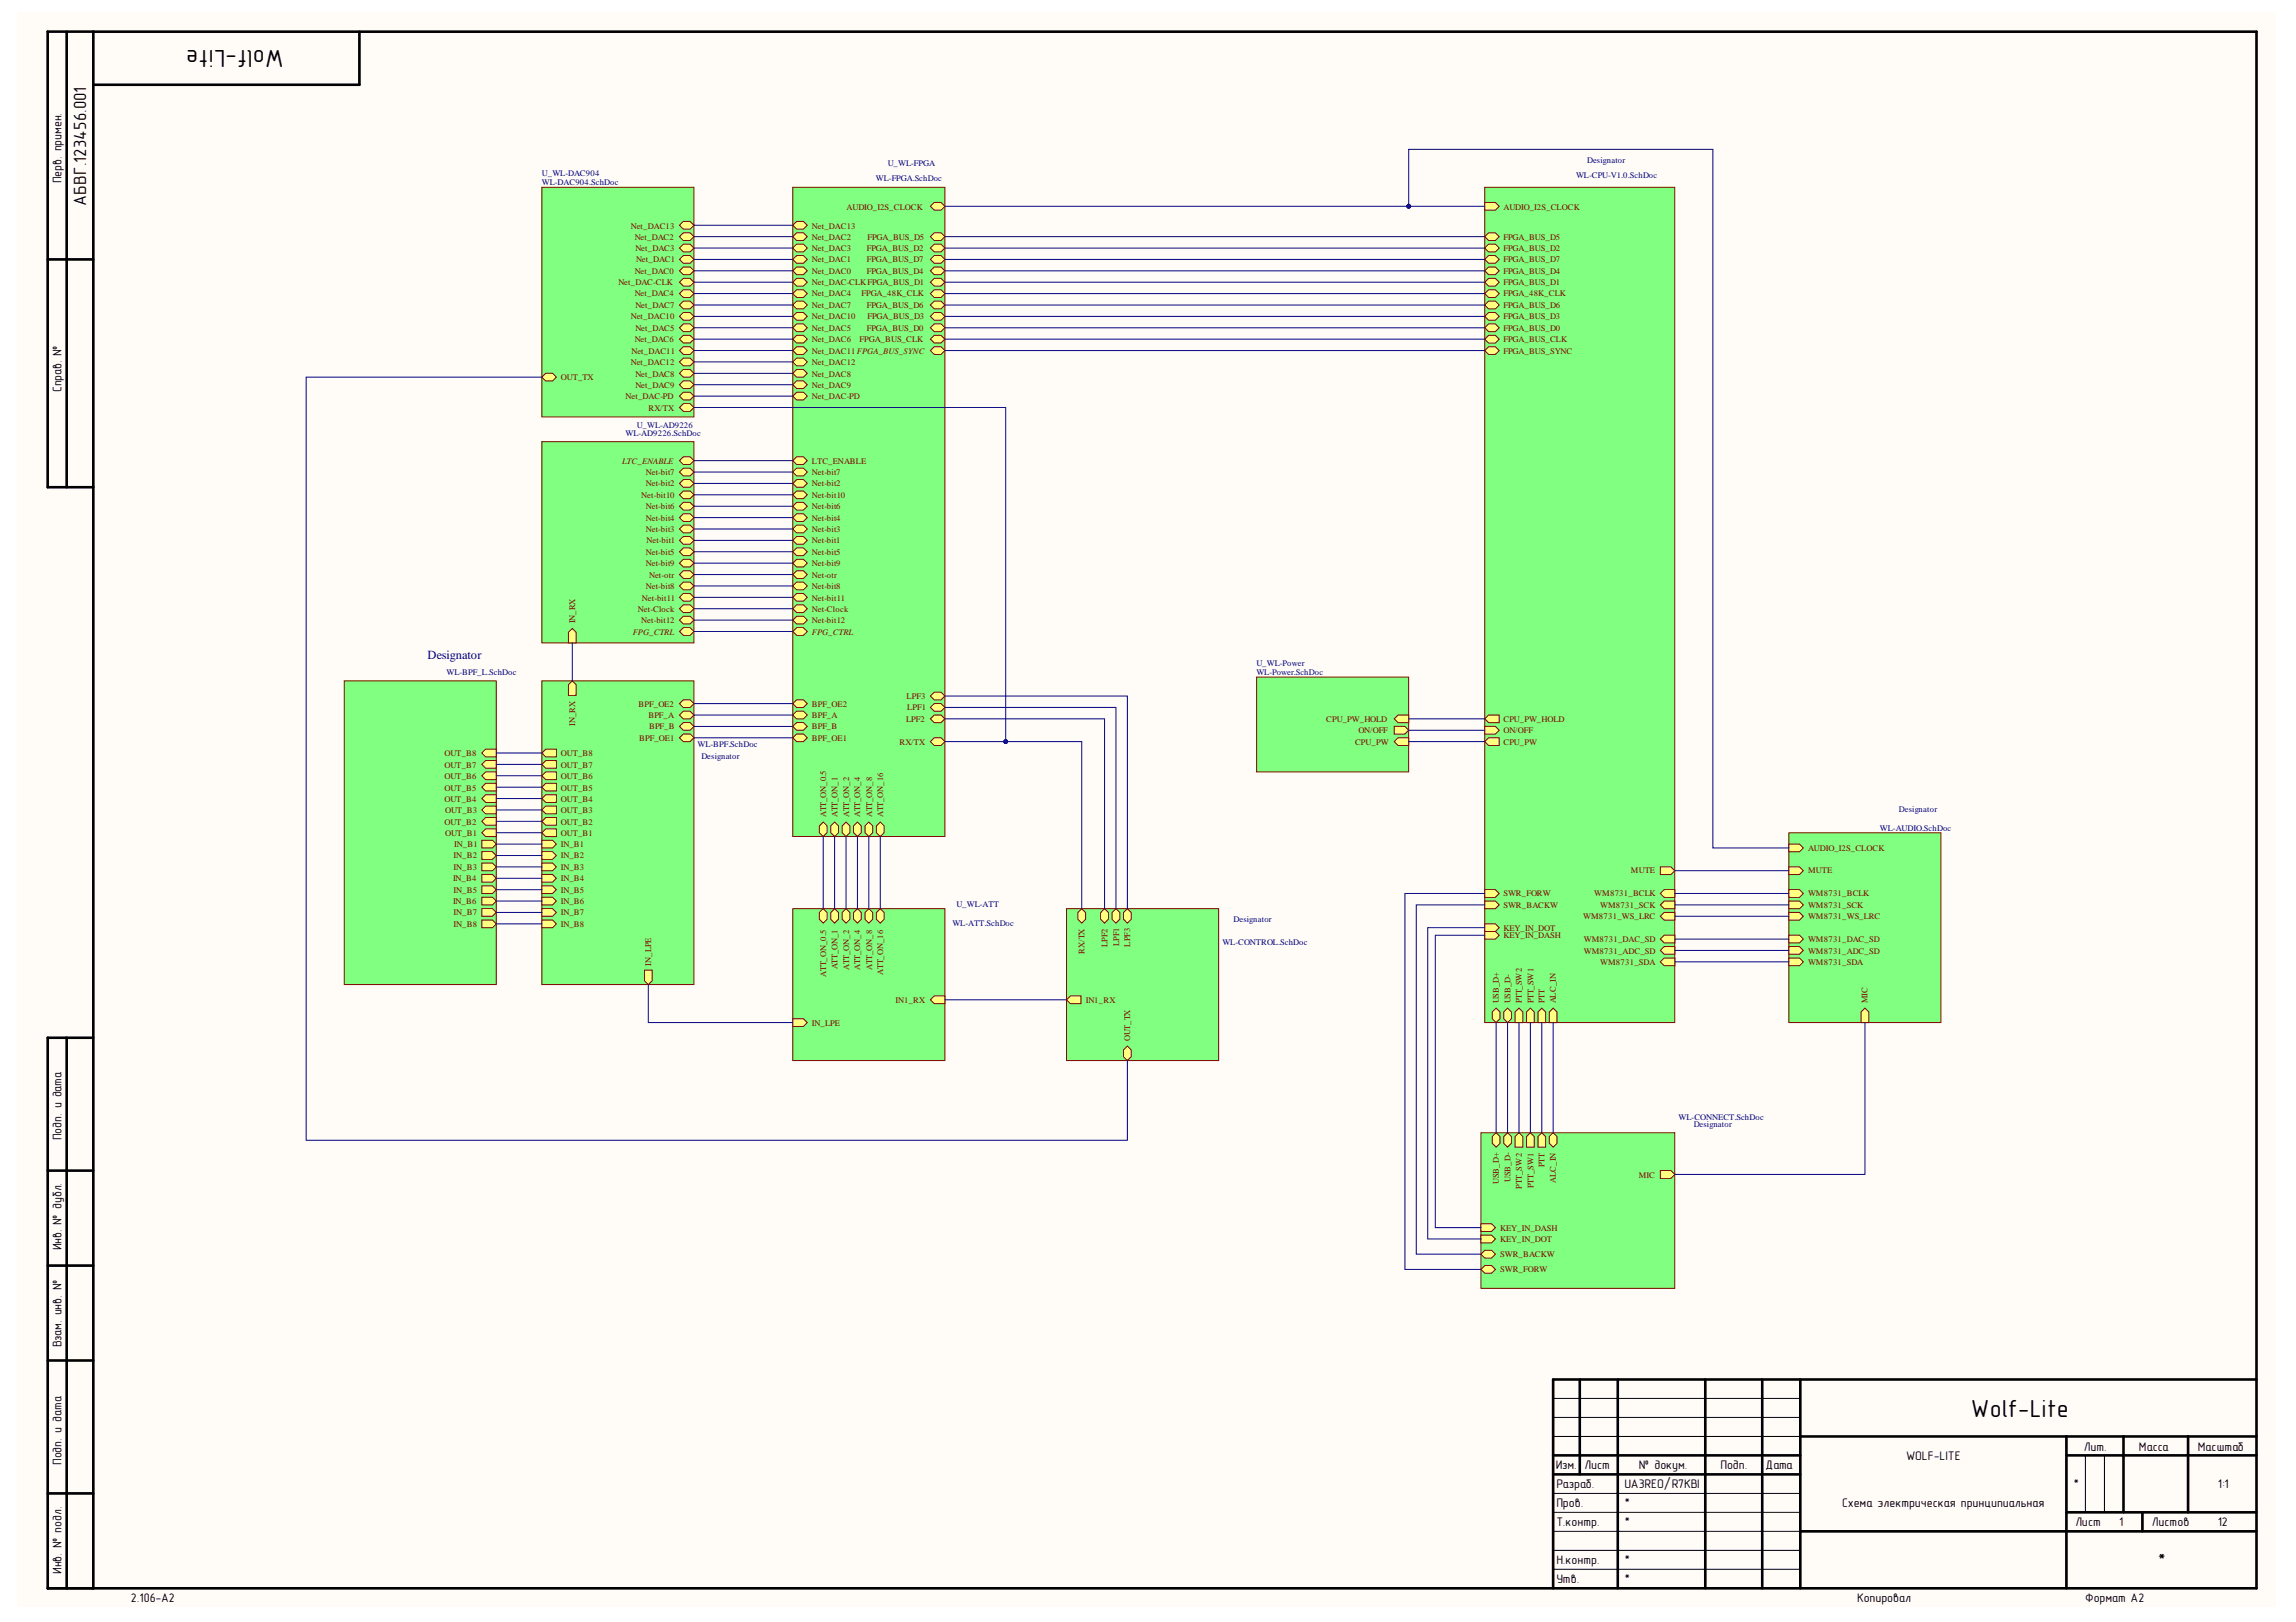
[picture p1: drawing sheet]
<svg xmlns="http://www.w3.org/2000/svg" width="297mm" height="210mm" viewBox="0 0 297 210" stroke-linecap="round" stroke-linejoin="round" font-family="sans-serif">
<defs><g id="words">
<g font-size="3.2">
<text x="36.7" y="6.4" transform="rotate(-180 36.7 6.4)">Wolf-Lite</text>
<text x="255" y="183.3">Wolf-Lite</text>
</g>
<g font-size="2.3">
<text x="11.2" y="26.6" transform="rotate(-90 11.2 26.6)">АБВГ.123456.001</text>
<text x="279.2" y="202.7">*</text>
</g>
<g font-size="1.6">
<text x="7.9" y="23.7" transform="rotate(-90 7.9 23.7)">Перв. примен.</text>
<text x="7.9" y="50.8" transform="rotate(-90 7.9 50.8)">Справ. №</text>
<text x="7.9" y="147.6" transform="rotate(-90 7.9 147.6)">Подп. и дата</text>
<text x="7.9" y="161.8" transform="rotate(-90 7.9 161.8)">Инв. № дубл.</text>
<text x="7.9" y="174.4" transform="rotate(-90 7.9 174.4)">Взам. инв. №</text>
<text x="7.9" y="189.6" transform="rotate(-90 7.9 189.6)">Подп. и дата</text>
<text x="201.3" y="190.2">Изм.</text>
<text x="205" y="190.2">Лист</text>
<text x="212" y="190.2">№ докум.</text>
<text x="222.6" y="190.2">Подп.</text>
<text x="228.4" y="190.2">Дата</text>
<text x="246.6" y="188.9">WOLF-LITE</text>
<text x="269.6" y="187.7">Лит.</text>
<text x="276.7" y="187.7">Масса</text>
<text x="284.3" y="187.7">Масштаб</text>
<text x="201.4" y="195.1">Пров.</text>
<text x="201.4" y="197.5">Т.контр.</text>
<text x="201.4" y="192.6">Разраб.</text>
<text x="210.2" y="195.1">*</text>
<text x="210.2" y="197.5">*</text>
<text x="210.2" y="192.6">UA3REO/R7KBI</text>
<text x="238.3" y="195.1">Схема электрическая принципиальная</text>
<text x="268.2" y="192.6">*</text>
<text x="268.5" y="197.5">Лист</text>
<text x="274.2" y="197.5">1</text>
<text x="278.4" y="197.5">Листов</text>
<text x="286.9" y="197.5">12</text>
<text x="286.9" y="192.6">1:1</text>
<text x="7.9" y="203.7" transform="rotate(-90 7.9 203.7)">Инв. № подл.</text>
<text x="201.4" y="202.4">Н.контр.</text>
<text x="210.2" y="202.4">*</text>
<text x="16.9" y="207.3">2.106-A2</text>
<text x="201.4" y="204.9">Утв.</text>
<text x="210.2" y="204.9">*</text>
<text x="240.3" y="207.3">Копировал</text>
<text x="269.8" y="207.3">Формат А2</text>
</g>
<text font-size="1.6" fill="#000080" x="55.3" y="85.3">Designator</text>
<g font-size="1.1" fill="#000080">
<text x="70.1" y="22.8">U_WL-DAC904</text>
<text x="70.1" y="24">WL-DAC904.SchDoc</text>
<text x="113.3" y="23.5">WL-FPGA.SchDoc</text>
<text x="114.8" y="21.5">U_WL-FPGA</text>
<text x="203.9" y="23.1">WL-CPU-V1.0.SchDoc</text>
<text x="205.3" y="21">Designator</text>
<text x="80.9" y="56.4">WL-AD9226.SchDoc</text>
<text x="82.4" y="55.4">U_WL-AD9226</text>
<text x="57.8" y="87.4">WL-BPF_L.SchDoc</text>
<text x="162.5" y="86.2">U_WL-Power</text>
<text x="162.5" y="87.4">WL-Power.SchDoc</text>
<text x="90.2" y="96.7">WL-BPF.SchDoc</text>
<text x="90.7" y="98.2">Designator</text>
<text x="243.2" y="107.5">WL-AUDIO.SchDoc</text>
<text x="245.7" y="105.1">Designator</text>
<text x="123.2" y="119.8">WL-ATT.SchDoc</text>
<text x="123.7" y="117.3">U_WL-ATT</text>
<text x="159.6" y="119.3">Designator</text>
<text x="158.1" y="122.2">WL-CONTROL.SchDoc</text>
<text x="217.2" y="144.9">WL-CONNECT.SchDoc</text>
<text x="219.1" y="145.9">Designator</text>
</g>
<g font-size="1.1" fill="#800000">
<text x="81.6" y="29.6">Net_DAC13</text>
<text x="105" y="29.6">Net_DAC13</text>
<text x="109.5" y="27.1">AUDIO_I2S_CLOCK</text>
<text x="194.5" y="27.1">AUDIO_I2S_CLOCK</text>
<text x="82.1" y="31">Net_DAC2</text>
<text x="82.1" y="35.5">Net_DAC0</text>
<text x="82.2" y="32.5">Net_DAC3</text>
<text x="82.3" y="34">Net_DAC1</text>
<text x="105" y="31">Net_DAC2</text>
<text x="105" y="32.5">Net_DAC3</text>
<text x="105" y="34">Net_DAC1</text>
<text x="105" y="35.5">Net_DAC0</text>
<text x="112.1" y="32.5">FPGA_BUS_D2</text>
<text x="112.1" y="34">FPGA_BUS_D7</text>
<text x="112.1" y="35.5">FPGA_BUS_D4</text>
<text x="112.2" y="31">FPGA_BUS_D5</text>
<text x="194.5" y="31">FPGA_BUS_D5</text>
<text x="194.5" y="32.5">FPGA_BUS_D2</text>
<text x="194.5" y="34">FPGA_BUS_D7</text>
<text x="194.5" y="35.5">FPGA_BUS_D4</text>
<text x="80" y="36.9">Net_DAC-CLK</text>
<text x="81.6" y="41.3">Net_DAC10</text>
<text x="82.1" y="38.4">Net_DAC4</text>
<text x="82.2" y="39.9">Net_DAC7</text>
<text x="105" y="36.9">Net_DAC-CLKFPGA_BUS_D1</text>
<text x="105" y="38.4">Net_DAC4</text>
<text x="105" y="39.9">Net_DAC7</text>
<text x="105" y="41.3">Net_DAC10</text>
<text x="111.5" y="38.4">FPGA_48K_CLK</text>
<text x="112.1" y="39.9">FPGA_BUS_D6</text>
<text x="112.2" y="41.3">FPGA_BUS_D3</text>
<text x="194.5" y="36.9">FPGA_BUS_D1</text>
<text x="194.5" y="38.4">FPGA_48K_CLK</text>
<text x="194.5" y="39.9">FPGA_BUS_D6</text>
<text x="194.5" y="41.3">FPGA_BUS_D3</text>
<text x="81.6" y="47.2">Net_DAC12</text>
<text x="81.7" y="45.8">Net_DAC11</text>
<text x="82.1" y="44.3">Net_DAC6</text>
<text x="82.2" y="42.8">Net_DAC5</text>
<text x="105" y="42.8">Net_DAC5</text>
<text x="105" y="44.3">Net_DAC6</text>
<text x="105" y="45.8">Net_DAC11FPGA_BUS_SYNC</text>
<text x="105" y="47.2">Net_DAC12</text>
<text x="111.2" y="44.3">FPGA_BUS_CLK</text>
<text x="112.1" y="42.8">FPGA_BUS_D0</text>
<text x="194.5" y="42.8">FPGA_BUS_D0</text>
<text x="194.5" y="44.3">FPGA_BUS_CLK</text>
<text x="194.5" y="45.8">FPGA_BUS_SYNC</text>
<text x="72.6" y="49.2">OUT_TX</text>
<text x="80.9" y="51.6">Net_DAC-PD</text>
<text x="82.2" y="48.7">Net_DAC8</text>
<text x="82.2" y="50.2">Net_DAC9</text>
<text x="83.9" y="53.1">RX/TX</text>
<text x="105" y="48.7">Net_DAC8</text>
<text x="105" y="50.2">Net_DAC9</text>
<text x="105" y="51.6">Net_DAC-PD</text>
<text x="80.5" y="60">LTC_ENABLE</text>
<text x="105" y="60">LTC_ENABLE</text>
<text x="83" y="64.5">Net-bit10</text>
<text x="83.6" y="61.5">Net-bit7</text>
<text x="83.6" y="62.9">Net-bit2</text>
<text x="83.6" y="65.9">Net-bit6</text>
<text x="105" y="61.5">Net-bit7</text>
<text x="105" y="62.9">Net-bit2</text>
<text x="105" y="64.5">Net-bit10</text>
<text x="105" y="65.9">Net-bit6</text>
<text x="83.6" y="67.4">Net-bit4</text>
<text x="83.6" y="68.9">Net-bit3</text>
<text x="83.6" y="71.8">Net-bit5</text>
<text x="83.6" y="70.3">Net-bit1</text>
<text x="105" y="67.4">Net-bit4</text>
<text x="105" y="68.9">Net-bit3</text>
<text x="105" y="70.3">Net-bit1</text>
<text x="105" y="71.8">Net-bit5</text>
<text x="83" y="77.7">Net-bit11</text>
<text x="83.6" y="73.2">Net-bit9</text>
<text x="83.6" y="76.2">Net-bit8</text>
<text x="84" y="74.8">Net-otr</text>
<text x="105" y="73.2">Net-bit9</text>
<text x="105" y="74.8">Net-otr</text>
<text x="105" y="76.2">Net-bit8</text>
<text x="105" y="77.7">Net-bit11</text>
<text x="74.4" y="80.7" transform="rotate(-90 74.4 80.7)">IN_RX</text>
<text x="81.9" y="82.1">FPG_CTRL</text>
<text x="82.5" y="79.2">Net-Clock</text>
<text x="83" y="80.7">Net-bit12</text>
<text x="105" y="79.2">Net-Clock</text>
<text x="105" y="80.7">Net-bit12</text>
<text x="105" y="82.1">FPG_CTRL</text>
<text x="74.4" y="93.9" transform="rotate(-90 74.4 93.9)">IN_RX</text>
<text x="82.6" y="91.5">BPF_OE2</text>
<text x="82.7" y="95.9">BPF_OE1</text>
<text x="83.9" y="92.9">BPF_A</text>
<text x="84" y="94.4">BPF_B</text>
<text x="105" y="91.5">BPF_OE2</text>
<text x="105" y="92.9">BPF_A</text>
<text x="105" y="94.4">BPF_B</text>
<text x="105" y="95.9">BPF_OE1</text>
<text x="117.2" y="93.4">LPF2</text>
<text x="117.3" y="90.5">LPF3</text>
<text x="117.4" y="91.9">LPF1</text>
<text x="171.6" y="93.4">CPU_PW_HOLD</text>
<text x="175.7" y="94.9">ON/OFF</text>
<text x="194.5" y="93.4">CPU_PW_HOLD</text>
<text x="194.5" y="94.9">ON/OFF</text>
<text x="57.5" y="99.4">OUT_B7</text>
<text x="57.5" y="100.8">OUT_B6</text>
<text x="57.5" y="97.8">OUT_B8</text>
<text x="72.6" y="97.8">OUT_B8</text>
<text x="72.6" y="99.4">OUT_B7</text>
<text x="72.6" y="100.8">OUT_B6</text>
<text x="116.4" y="96.4">RX/TX</text>
<text x="175.3" y="96.4">CPU_PW</text>
<text x="194.5" y="96.4">CPU_PW</text>
<text x="57.5" y="106.7">OUT_B2</text>
<text x="57.5" y="103.7">OUT_B4</text>
<text x="57.5" y="102.3">OUT_B5</text>
<text x="57.6" y="105.2">OUT_B3</text>
<text x="72.6" y="102.3">OUT_B5</text>
<text x="72.6" y="103.7">OUT_B4</text>
<text x="72.6" y="105.2">OUT_B3</text>
<text x="72.6" y="106.7">OUT_B2</text>
<text x="106.9" y="105.8" transform="rotate(-90 106.9 105.8)">ATT_ON_0.5</text>
<text x="108.3" y="105.8" transform="rotate(-90 108.3 105.8)">ATT_ON_1</text>
<text x="109.9" y="105.8" transform="rotate(-90 109.9 105.8)">ATT_ON_2</text>
<text x="111.3" y="105.8" transform="rotate(-90 111.3 105.8)">ATT_ON_4</text>
<text x="112.8" y="105.8" transform="rotate(-90 112.8 105.8)">ATT_ON_8</text>
<text x="114.3" y="105.8" transform="rotate(-90 114.3 105.8)">ATT_ON_16</text>
<text x="57.6" y="108.1">OUT_B1</text>
<text x="58.7" y="111.1">IN_B2</text>
<text x="58.7" y="112.6">IN_B3</text>
<text x="58.8" y="109.7">IN_B1</text>
<text x="72.6" y="108.1">OUT_B1</text>
<text x="72.6" y="109.7">IN_B1</text>
<text x="72.6" y="111.1">IN_B2</text>
<text x="72.6" y="112.6">IN_B3</text>
<text x="211" y="113">MUTE</text>
<text x="233.9" y="113">MUTE</text>
<text x="233.9" y="110.2">AUDIO_I2S_CLOCK</text>
<text x="58.6" y="114.1">IN_B4</text>
<text x="58.6" y="117">IN_B6</text>
<text x="58.7" y="118.4">IN_B7</text>
<text x="58.7" y="115.6">IN_B5</text>
<text x="58.7" y="120">IN_B8</text>
<text x="72.6" y="114.1">IN_B4</text>
<text x="72.6" y="115.6">IN_B5</text>
<text x="72.6" y="117">IN_B6</text>
<text x="72.6" y="118.4">IN_B7</text>
<text x="72.6" y="120">IN_B8</text>
<text x="194.5" y="116">SWR_FORW</text>
<text x="194.5" y="117.5">SWR_BACKW</text>
<text x="204.8" y="119">WM8731_WS_LRC</text>
<text x="206.3" y="116">WM8731_BCLK</text>
<text x="207" y="117.5">WM8731_SCK</text>
<text x="233.9" y="116">WM8731_BCLK</text>
<text x="233.9" y="117.5">WM8731_SCK</text>
<text x="233.9" y="119">WM8731_WS_LRC</text>
<text x="84.2" y="124.9" transform="rotate(-90 84.2 124.9)">IN_LPE</text>
<text x="108.3" y="125.5" transform="rotate(-90 108.3 125.5)">ATT_ON_1</text>
<text x="109.9" y="125.5" transform="rotate(-90 109.9 125.5)">ATT_ON_2</text>
<text x="111.3" y="125.5" transform="rotate(-90 111.3 125.5)">ATT_ON_4</text>
<text x="112.8" y="125.5" transform="rotate(-90 112.8 125.5)">ATT_ON_8</text>
<text x="140.3" y="123.4" transform="rotate(-90 140.3 123.4)">RX/TX</text>
<text x="143.3" y="122.6" transform="rotate(-90 143.3 122.6)">LPF2</text>
<text x="144.8" y="122.4" transform="rotate(-90 144.8 122.4)">LPF1</text>
<text x="146.2" y="122.5" transform="rotate(-90 146.2 122.5)">LPF3</text>
<text x="194.5" y="120.5">KEY_IN_DOT</text>
<text x="194.5" y="121.4">KEY_IN_DASH</text>
<text x="204.9" y="121.9">WM8731_DAC_SD</text>
<text x="204.9" y="123.4">WM8731_ADC_SD</text>
<text x="207" y="124.9">WM8731_SDA</text>
<text x="233.9" y="121.9">WM8731_DAC_SD</text>
<text x="233.9" y="123.4">WM8731_ADC_SD</text>
<text x="233.9" y="124.9">WM8731_SDA</text>
<text x="106.9" y="126.4" transform="rotate(-90 106.9 126.4)">ATT_ON_0.5</text>
<text x="114.3" y="126.1" transform="rotate(-90 114.3 126.1)">ATT_ON_16</text>
<text x="115.9" y="129.8">IN1_RX</text>
<text x="140.5" y="129.8">IN1_RX</text>
<text x="193.9" y="129.8" transform="rotate(-90 193.9 129.8)">USB_D+</text>
<text x="195.4" y="129.8" transform="rotate(-90 195.4 129.8)">USB_D-</text>
<text x="196.9" y="129.8" transform="rotate(-90 196.9 129.8)">PTT_SW2</text>
<text x="198.4" y="129.8" transform="rotate(-90 198.4 129.8)">PTT_SW1</text>
<text x="199.8" y="129.8" transform="rotate(-90 199.8 129.8)">PTT</text>
<text x="201.3" y="129.8" transform="rotate(-90 201.3 129.8)">ALC_IN</text>
<text x="241.6" y="129.8" transform="rotate(-90 241.6 129.8)">MIC</text>
<text x="105" y="132.7">IN_LPE</text>
<text x="146.2" y="134.7" transform="rotate(-90 146.2 134.7)">OUT_TX</text>
<text x="193.9" y="153.2" transform="rotate(-90 193.9 153.2)">USB_D+</text>
<text x="195.4" y="153" transform="rotate(-90 195.4 153)">USB_D-</text>
<text x="196.9" y="153.8" transform="rotate(-90 196.9 153.8)">PTT_SW2</text>
<text x="198.4" y="153.8" transform="rotate(-90 198.4 153.8)">PTT_SW1</text>
<text x="199.8" y="151.1" transform="rotate(-90 199.8 151.1)">PTT</text>
<text x="201.3" y="153.1" transform="rotate(-90 201.3 153.1)">ALC_IN</text>
<text x="212" y="152.4">MIC</text>
<text x="194.1" y="159.2">KEY_IN_DASH</text>
<text x="194.1" y="160.8">KEY_IN_DOT</text>
<text x="194.1" y="164.7">SWR_FORW</text>
<text x="194.1" y="162.7">SWR_BACKW</text>
</g>
</g></defs>
<g fill="#fffcf8">
<path d="M2.2 1.6h292.2v206.4h-292.2z" fill-rule="evenodd"/>
<path d="M2.2 1.6h292.2v206.4h-292.2z" fill-rule="evenodd"/>
</g>
<g fill="none" stroke="#000" stroke-width=".34">
<path d="M8.6 4.1v59M12.1 4.1v201.4M46.5 4.1v6.9h-34.4M6.2 33.6h5.9M12.1 63.1h-5.9v-59h285.7v201.4h-285.7v-71.2h5.9M8.6 134.3v71.2M6.2 151.5h5.9M6.2 163.8h5.9M6.2 176.1h5.9M204.4 178.5v12.3M209.3 178.5v27M220.6 178.5v27"/>
<path d="M228 178.5v27M232.9 178.5v27M291.9 178.5h-91v27M6.2 193.3h5.9M200.9 188.3h32M200.9 190.8h32M232.9 185.9h59M232.9 198.2h59M267.3 188.3h24.6M267.3 185.9v19.6M267.3 195.7h24.6M274.7 185.9v9.8"/>
<path d="M277.2 195.7v2.5M283.1 185.9v9.8"/>
</g>
<path d="M200.9 198.2h32M200.9 195.7h32M200.9 193.3h32M200.9 185.9h32M200.9 183.4h32M200.9 181h32M269.8 188.3v7.4M272.3 188.3v7.4M200.9 203.1h32M200.9 200.6h32" fill="none" stroke="#000" stroke-width=".13"/>
<path d="M162.6 87.6h19.6v12.3h-19.6z" fill-rule="evenodd" fill="#80ff80"/>
<path d="M162.6 87.6h19.6v12.3h-19.6z" fill="none" stroke="#800000" stroke-width=".13"/>
<path d="M180.4 93l.5-.5h1.3v1h-1.3z" fill-rule="evenodd" fill="#ffff80"/>
<path d="M180.4 93l.5-.5h1.3v1h-1.3z" fill="none" stroke="#800000" stroke-width=".13"/>
<path d="M180.4 94h1.3l.5 .5-.5 .5h-1.3z" fill-rule="evenodd" fill="#ffff80"/>
<path d="M180.4 94h1.3l.5 .5-.5 .5h-1.3z" fill="none" stroke="#800000" stroke-width=".13"/>
<path d="M180.4 96l.5-.5h1.3v1h-1.3z" fill-rule="evenodd" fill="#ffff80"/>
<path d="M180.4 96l.5-.5h1.3v1h-1.3z" fill="none" stroke="#800000" stroke-width=".13"/>
<path d="M70.1 57.2h19.7v26h-19.7z" fill-rule="evenodd" fill="#80ff80"/>
<path d="M70.1 57.2h19.7v26h-19.7z" fill="none" stroke="#800000" stroke-width=".13"/>
<path d="M87.9 61.1l.5-.5h.9l.5 .5-.5 .5h-.9z" fill-rule="evenodd" fill="#ffff80"/>
<path d="M87.9 61.1l.5-.5h.9l.5 .5-.5 .5h-.9z" fill="none" stroke="#800000" stroke-width=".13"/>
<path d="M87.9 62.6l.5-.5h.9l.5 .5-.5 .5h-.9z" fill-rule="evenodd" fill="#ffff80"/>
<path d="M87.9 62.6l.5-.5h.9l.5 .5-.5 .5h-.9z" fill="none" stroke="#800000" stroke-width=".13"/>
<path d="M87.9 64l.5-.5h.9l.5 .5-.5 .5h-.9z" fill-rule="evenodd" fill="#ffff80"/>
<path d="M87.9 64l.5-.5h.9l.5 .5-.5 .5h-.9z" fill="none" stroke="#800000" stroke-width=".13"/>
<path d="M87.9 65.5l.5-.5h.9l.5 .5-.5 .5h-.9z" fill-rule="evenodd" fill="#ffff80"/>
<path d="M87.9 65.5l.5-.5h.9l.5 .5-.5 .5h-.9z" fill="none" stroke="#800000" stroke-width=".13"/>
<path d="M87.9 67l.5-.5h.9l.5 .5-.5 .5h-.9z" fill-rule="evenodd" fill="#ffff80"/>
<path d="M87.9 67l.5-.5h.9l.5 .5-.5 .5h-.9z" fill="none" stroke="#800000" stroke-width=".13"/>
<path d="M87.9 68.5l.5-.5h.9l.5 .5-.5 .5h-.9z" fill-rule="evenodd" fill="#ffff80"/>
<path d="M87.9 68.5l.5-.5h.9l.5 .5-.5 .5h-.9z" fill="none" stroke="#800000" stroke-width=".13"/>
<path d="M87.9 69.9l.5-.5h.9l.5 .5-.5 .5h-.9z" fill-rule="evenodd" fill="#ffff80"/>
<path d="M87.9 69.9l.5-.5h.9l.5 .5-.5 .5h-.9z" fill="none" stroke="#800000" stroke-width=".13"/>
<path d="M87.9 71.4l.5-.5h.9l.5 .5-.5 .5h-.9z" fill-rule="evenodd" fill="#ffff80"/>
<path d="M87.9 71.4l.5-.5h.9l.5 .5-.5 .5h-.9z" fill="none" stroke="#800000" stroke-width=".13"/>
<path d="M87.9 72.9l.5-.5h.9l.5 .5-.5 .5h-.9z" fill-rule="evenodd" fill="#ffff80"/>
<path d="M87.9 72.9l.5-.5h.9l.5 .5-.5 .5h-.9z" fill="none" stroke="#800000" stroke-width=".13"/>
<path d="M87.9 74.4l.5-.5h.9l.5 .5-.5 .5h-.9z" fill-rule="evenodd" fill="#ffff80"/>
<path d="M87.9 74.4l.5-.5h.9l.5 .5-.5 .5h-.9z" fill="none" stroke="#800000" stroke-width=".13"/>
<path d="M87.9 75.8l.5-.5h.9l.5 .5-.5 .5h-.9z" fill-rule="evenodd" fill="#ffff80"/>
<path d="M87.9 75.8l.5-.5h.9l.5 .5-.5 .5h-.9z" fill="none" stroke="#800000" stroke-width=".13"/>
<path d="M87.9 77.3l.5-.5h.9l.5 .5-.5 .5h-.9z" fill-rule="evenodd" fill="#ffff80"/>
<path d="M87.9 77.3l.5-.5h.9l.5 .5-.5 .5h-.9z" fill="none" stroke="#800000" stroke-width=".13"/>
<path d="M87.9 78.8l.5-.5h.9l.5 .5-.5 .5h-.9z" fill-rule="evenodd" fill="#ffff80"/>
<path d="M87.9 78.8l.5-.5h.9l.5 .5-.5 .5h-.9z" fill="none" stroke="#800000" stroke-width=".13"/>
<path d="M87.9 80.2l.5-.4h.9l.5 .4-.5 .5h-.9z" fill-rule="evenodd" fill="#ffff80"/>
<path d="M87.9 80.2l.5-.4h.9l.5 .4-.5 .5h-.9z" fill="none" stroke="#800000" stroke-width=".13"/>
<path d="M87.9 59.6l.5-.5h.9l.5 .5-.5 .5h-.9z" fill-rule="evenodd" fill="#ffff80"/>
<path d="M87.9 59.6l.5-.5h.9l.5 .5-.5 .5h-.9z" fill="none" stroke="#800000" stroke-width=".13"/>
<path d="M74 81.3l.5 .5v1.4h-1v-1.4z" fill-rule="evenodd" fill="#ffff80"/>
<path d="M74 81.3l.5 .5v1.4h-1v-1.4z" fill="none" stroke="#800000" stroke-width=".13"/>
<path d="M87.9 81.7l.5-.5h.9l.5 .5-.5 .5h-.9z" fill-rule="evenodd" fill="#ffff80"/>
<path d="M87.9 81.7l.5-.5h.9l.5 .5-.5 .5h-.9z" fill="none" stroke="#800000" stroke-width=".13"/>
<path d="M102.6 24.2h19.6v84.1h-19.6z" fill-rule="evenodd" fill="#80ff80"/>
<path d="M102.6 24.2h19.6v84.1h-19.6z" fill="none" stroke="#800000" stroke-width=".13"/>
<path d="M120.4 30.6l.5-.5h.8l.5 .5-.5 .5h-.8z" fill-rule="evenodd" fill="#ffff80"/>
<path d="M120.4 30.6l.5-.5h.8l.5 .5-.5 .5h-.8z" fill="none" stroke="#800000" stroke-width=".13"/>
<path d="M120.4 32.1l.5-.5h.8l.5 .5-.5 .5h-.8z" fill-rule="evenodd" fill="#ffff80"/>
<path d="M120.4 32.1l.5-.5h.8l.5 .5-.5 .5h-.8z" fill="none" stroke="#800000" stroke-width=".13"/>
<path d="M120.4 33.6l.5-.5h.8l.5 .5-.5 .5h-.8z" fill-rule="evenodd" fill="#ffff80"/>
<path d="M120.4 33.6l.5-.5h.8l.5 .5-.5 .5h-.8z" fill="none" stroke="#800000" stroke-width=".13"/>
<path d="M120.4 26.7l.5-.5h.8l.5 .5-.5 .5h-.8z" fill-rule="evenodd" fill="#ffff80"/>
<path d="M120.4 26.7l.5-.5h.8l.5 .5-.5 .5h-.8z" fill="none" stroke="#800000" stroke-width=".13"/>
<path d="M120.4 35l.5-.5h.8l.5 .5-.5 .5h-.8z" fill-rule="evenodd" fill="#ffff80"/>
<path d="M120.4 35l.5-.5h.8l.5 .5-.5 .5h-.8z" fill="none" stroke="#800000" stroke-width=".13"/>
<path d="M120.4 36.5l.5-.5h.8l.5 .5-.5 .5h-.8z" fill-rule="evenodd" fill="#ffff80"/>
<path d="M120.4 36.5l.5-.5h.8l.5 .5-.5 .5h-.8z" fill="none" stroke="#800000" stroke-width=".13"/>
<path d="M120.4 38l.5-.5h.8l.5 .5-.5 .5h-.8z" fill-rule="evenodd" fill="#ffff80"/>
<path d="M120.4 38l.5-.5h.8l.5 .5-.5 .5h-.8z" fill="none" stroke="#800000" stroke-width=".13"/>
<path d="M120.4 39.5l.5-.5h.8l.5 .5-.5 .5h-.8z" fill-rule="evenodd" fill="#ffff80"/>
<path d="M120.4 39.5l.5-.5h.8l.5 .5-.5 .5h-.8z" fill="none" stroke="#800000" stroke-width=".13"/>
<path d="M120.4 40.9l.5-.5h.8l.5 .5-.5 .5h-.8z" fill-rule="evenodd" fill="#ffff80"/>
<path d="M120.4 40.9l.5-.5h.8l.5 .5-.5 .5h-.8z" fill="none" stroke="#800000" stroke-width=".13"/>
<path d="M120.4 42.4l.5-.5h.8l.5 .5-.5 .5h-.8z" fill-rule="evenodd" fill="#ffff80"/>
<path d="M120.4 42.4l.5-.5h.8l.5 .5-.5 .5h-.8z" fill="none" stroke="#800000" stroke-width=".13"/>
<path d="M120.4 43.9l.5-.5h.8l.5 .5-.5 .5h-.8z" fill-rule="evenodd" fill="#ffff80"/>
<path d="M120.4 43.9l.5-.5h.8l.5 .5-.5 .5h-.8z" fill="none" stroke="#800000" stroke-width=".13"/>
<path d="M120.4 45.4l.5-.5h.8l.5 .5-.5 .5h-.8z" fill-rule="evenodd" fill="#ffff80"/>
<path d="M120.4 45.4l.5-.5h.8l.5 .5-.5 .5h-.8z" fill="none" stroke="#800000" stroke-width=".13"/>
<path d="M106 106.9l.5-.5 .5 .5v.9l-.5 .5-.5-.5z" fill-rule="evenodd" fill="#ffff80"/>
<path d="M106 106.9l.5-.5 .5 .5v.9l-.5 .5-.5-.5z" fill="none" stroke="#800000" stroke-width=".13"/>
<path d="M107.5 106.9l.5-.5 .5 .5v.9l-.5 .5-.5-.5z" fill-rule="evenodd" fill="#ffff80"/>
<path d="M107.5 106.9l.5-.5 .5 .5v.9l-.5 .5-.5-.5z" fill="none" stroke="#800000" stroke-width=".13"/>
<path d="M109 106.9l.5-.5 .5 .5v.9l-.5 .5-.5-.5z" fill-rule="evenodd" fill="#ffff80"/>
<path d="M109 106.9l.5-.5 .5 .5v.9l-.5 .5-.5-.5z" fill="none" stroke="#800000" stroke-width=".13"/>
<path d="M110.4 106.9l.5-.5 .5 .5v.9l-.5 .5-.5-.5z" fill-rule="evenodd" fill="#ffff80"/>
<path d="M110.4 106.9l.5-.5 .5 .5v.9l-.5 .5-.5-.5z" fill="none" stroke="#800000" stroke-width=".13"/>
<path d="M111.9 106.9l.5-.5 .5 .5v.9l-.5 .5-.5-.5z" fill-rule="evenodd" fill="#ffff80"/>
<path d="M111.9 106.9l.5-.5 .5 .5v.9l-.5 .5-.5-.5z" fill="none" stroke="#800000" stroke-width=".13"/>
<path d="M113.4 106.9l.5-.5 .5 .5v.9l-.5 .5-.5-.5z" fill-rule="evenodd" fill="#ffff80"/>
<path d="M113.4 106.9l.5-.5 .5 .5v.9l-.5 .5-.5-.5z" fill="none" stroke="#800000" stroke-width=".13"/>
<path d="M102.6 29.1l.5-.4h.8l.5 .4-.5 .5h-.8z" fill-rule="evenodd" fill="#ffff80"/>
<path d="M102.6 29.1l.5-.4h.8l.5 .4-.5 .5h-.8z" fill="none" stroke="#800000" stroke-width=".13"/>
<path d="M102.6 30.6l.5-.5h.8l.5 .5-.5 .5h-.8z" fill-rule="evenodd" fill="#ffff80"/>
<path d="M102.6 30.6l.5-.5h.8l.5 .5-.5 .5h-.8z" fill="none" stroke="#800000" stroke-width=".13"/>
<path d="M102.6 32.1l.5-.5h.8l.5 .5-.5 .5h-.8z" fill-rule="evenodd" fill="#ffff80"/>
<path d="M102.6 32.1l.5-.5h.8l.5 .5-.5 .5h-.8z" fill="none" stroke="#800000" stroke-width=".13"/>
<path d="M102.6 33.6l.5-.5h.8l.5 .5-.5 .5h-.8z" fill-rule="evenodd" fill="#ffff80"/>
<path d="M102.6 33.6l.5-.5h.8l.5 .5-.5 .5h-.8z" fill="none" stroke="#800000" stroke-width=".13"/>
<path d="M102.6 35l.5-.5h.8l.5 .5-.5 .5h-.8z" fill-rule="evenodd" fill="#ffff80"/>
<path d="M102.6 35l.5-.5h.8l.5 .5-.5 .5h-.8z" fill="none" stroke="#800000" stroke-width=".13"/>
<path d="M102.6 36.5l.5-.5h.8l.5 .5-.5 .5h-.8z" fill-rule="evenodd" fill="#ffff80"/>
<path d="M102.6 36.5l.5-.5h.8l.5 .5-.5 .5h-.8z" fill="none" stroke="#800000" stroke-width=".13"/>
<path d="M102.6 38l.5-.5h.8l.5 .5-.5 .5h-.8z" fill-rule="evenodd" fill="#ffff80"/>
<path d="M102.6 38l.5-.5h.8l.5 .5-.5 .5h-.8z" fill="none" stroke="#800000" stroke-width=".13"/>
<path d="M102.6 39.5l.5-.5h.8l.5 .5-.5 .5h-.8z" fill-rule="evenodd" fill="#ffff80"/>
<path d="M102.6 39.5l.5-.5h.8l.5 .5-.5 .5h-.8z" fill="none" stroke="#800000" stroke-width=".13"/>
<path d="M102.6 40.9l.5-.5h.8l.5 .5-.5 .5h-.8z" fill-rule="evenodd" fill="#ffff80"/>
<path d="M102.6 40.9l.5-.5h.8l.5 .5-.5 .5h-.8z" fill="none" stroke="#800000" stroke-width=".13"/>
<path d="M102.6 42.4l.5-.5h.8l.5 .5-.5 .5h-.8z" fill-rule="evenodd" fill="#ffff80"/>
<path d="M102.6 42.4l.5-.5h.8l.5 .5-.5 .5h-.8z" fill="none" stroke="#800000" stroke-width=".13"/>
<path d="M102.6 43.9l.5-.5h.8l.5 .5-.5 .5h-.8z" fill-rule="evenodd" fill="#ffff80"/>
<path d="M102.6 43.9l.5-.5h.8l.5 .5-.5 .5h-.8z" fill="none" stroke="#800000" stroke-width=".13"/>
<path d="M102.6 45.4l.5-.5h.8l.5 .5-.5 .5h-.8z" fill-rule="evenodd" fill="#ffff80"/>
<path d="M102.6 45.4l.5-.5h.8l.5 .5-.5 .5h-.8z" fill="none" stroke="#800000" stroke-width=".13"/>
<path d="M102.6 46.8l.5-.5h.8l.5 .5-.5 .5h-.8z" fill-rule="evenodd" fill="#ffff80"/>
<path d="M102.6 46.8l.5-.5h.8l.5 .5-.5 .5h-.8z" fill="none" stroke="#800000" stroke-width=".13"/>
<path d="M102.6 48.3l.5-.5h.8l.5 .5-.5 .5h-.8z" fill-rule="evenodd" fill="#ffff80"/>
<path d="M102.6 48.3l.5-.5h.8l.5 .5-.5 .5h-.8z" fill="none" stroke="#800000" stroke-width=".13"/>
<path d="M102.6 49.8l.5-.5h.8l.5 .5-.5 .5h-.8z" fill-rule="evenodd" fill="#ffff80"/>
<path d="M102.6 49.8l.5-.5h.8l.5 .5-.5 .5h-.8z" fill="none" stroke="#800000" stroke-width=".13"/>
<path d="M102.6 61.1l.5-.5h.8l.5 .5-.5 .5h-.8z" fill-rule="evenodd" fill="#ffff80"/>
<path d="M102.6 61.1l.5-.5h.8l.5 .5-.5 .5h-.8z" fill="none" stroke="#800000" stroke-width=".13"/>
<path d="M102.6 62.6l.5-.5h.8l.5 .5-.5 .5h-.8z" fill-rule="evenodd" fill="#ffff80"/>
<path d="M102.6 62.6l.5-.5h.8l.5 .5-.5 .5h-.8z" fill="none" stroke="#800000" stroke-width=".13"/>
<path d="M102.6 64l.5-.5h.8l.5 .5-.5 .5h-.8z" fill-rule="evenodd" fill="#ffff80"/>
<path d="M102.6 64l.5-.5h.8l.5 .5-.5 .5h-.8z" fill="none" stroke="#800000" stroke-width=".13"/>
<path d="M102.6 65.5l.5-.5h.8l.5 .5-.5 .5h-.8z" fill-rule="evenodd" fill="#ffff80"/>
<path d="M102.6 65.5l.5-.5h.8l.5 .5-.5 .5h-.8z" fill="none" stroke="#800000" stroke-width=".13"/>
<path d="M102.6 67l.5-.5h.8l.5 .5-.5 .5h-.8z" fill-rule="evenodd" fill="#ffff80"/>
<path d="M102.6 67l.5-.5h.8l.5 .5-.5 .5h-.8z" fill="none" stroke="#800000" stroke-width=".13"/>
<path d="M102.6 68.5l.5-.5h.8l.5 .5-.5 .5h-.8z" fill-rule="evenodd" fill="#ffff80"/>
<path d="M102.6 68.5l.5-.5h.8l.5 .5-.5 .5h-.8z" fill="none" stroke="#800000" stroke-width=".13"/>
<path d="M102.6 69.9l.5-.5h.8l.5 .5-.5 .5h-.8z" fill-rule="evenodd" fill="#ffff80"/>
<path d="M102.6 69.9l.5-.5h.8l.5 .5-.5 .5h-.8z" fill="none" stroke="#800000" stroke-width=".13"/>
<path d="M102.6 71.4l.5-.5h.8l.5 .5-.5 .5h-.8z" fill-rule="evenodd" fill="#ffff80"/>
<path d="M102.6 71.4l.5-.5h.8l.5 .5-.5 .5h-.8z" fill="none" stroke="#800000" stroke-width=".13"/>
<path d="M102.6 72.9l.5-.5h.8l.5 .5-.5 .5h-.8z" fill-rule="evenodd" fill="#ffff80"/>
<path d="M102.6 72.9l.5-.5h.8l.5 .5-.5 .5h-.8z" fill="none" stroke="#800000" stroke-width=".13"/>
<path d="M102.6 74.4l.5-.5h.8l.5 .5-.5 .5h-.8z" fill-rule="evenodd" fill="#ffff80"/>
<path d="M102.6 74.4l.5-.5h.8l.5 .5-.5 .5h-.8z" fill="none" stroke="#800000" stroke-width=".13"/>
<path d="M102.6 75.8l.5-.5h.8l.5 .5-.5 .5h-.8z" fill-rule="evenodd" fill="#ffff80"/>
<path d="M102.6 75.8l.5-.5h.8l.5 .5-.5 .5h-.8z" fill="none" stroke="#800000" stroke-width=".13"/>
<path d="M102.6 77.3l.5-.5h.8l.5 .5-.5 .5h-.8z" fill-rule="evenodd" fill="#ffff80"/>
<path d="M102.6 77.3l.5-.5h.8l.5 .5-.5 .5h-.8z" fill="none" stroke="#800000" stroke-width=".13"/>
<path d="M102.6 78.8l.5-.5h.8l.5 .5-.5 .5h-.8z" fill-rule="evenodd" fill="#ffff80"/>
<path d="M102.6 78.8l.5-.5h.8l.5 .5-.5 .5h-.8z" fill="none" stroke="#800000" stroke-width=".13"/>
<path d="M102.6 80.2l.5-.4h.8l.5 .4-.5 .5h-.8z" fill-rule="evenodd" fill="#ffff80"/>
<path d="M102.6 80.2l.5-.4h.8l.5 .4-.5 .5h-.8z" fill="none" stroke="#800000" stroke-width=".13"/>
<path d="M102.6 91.1l.5-.5h.8l.5 .5-.5 .5h-.8z" fill-rule="evenodd" fill="#ffff80"/>
<path d="M102.6 91.1l.5-.5h.8l.5 .5-.5 .5h-.8z" fill="none" stroke="#800000" stroke-width=".13"/>
<path d="M102.6 92.5l.5-.5h.8l.5 .5-.5 .5h-.8z" fill-rule="evenodd" fill="#ffff80"/>
<path d="M102.6 92.5l.5-.5h.8l.5 .5-.5 .5h-.8z" fill="none" stroke="#800000" stroke-width=".13"/>
<path d="M102.6 94l.5-.5h.8l.5 .5-.5 .5h-.8z" fill-rule="evenodd" fill="#ffff80"/>
<path d="M102.6 94l.5-.5h.8l.5 .5-.5 .5h-.8z" fill="none" stroke="#800000" stroke-width=".13"/>
<path d="M102.6 95.5l.5-.5h.8l.5 .5-.5 .5h-.8z" fill-rule="evenodd" fill="#ffff80"/>
<path d="M102.6 95.5l.5-.5h.8l.5 .5-.5 .5h-.8z" fill="none" stroke="#800000" stroke-width=".13"/>
<path d="M120.4 93l.5-.5h.8l.5 .5-.5 .5h-.8z" fill-rule="evenodd" fill="#ffff80"/>
<path d="M120.4 93l.5-.5h.8l.5 .5-.5 .5h-.8z" fill="none" stroke="#800000" stroke-width=".13"/>
<path d="M120.4 91.5l.5-.4h.8l.5 .4-.5 .5h-.8z" fill-rule="evenodd" fill="#ffff80"/>
<path d="M120.4 91.5l.5-.4h.8l.5 .4-.5 .5h-.8z" fill="none" stroke="#800000" stroke-width=".13"/>
<path d="M120.4 90.1l.5-.5h.8l.5 .5-.5 .5h-.8z" fill-rule="evenodd" fill="#ffff80"/>
<path d="M120.4 90.1l.5-.5h.8l.5 .5-.5 .5h-.8z" fill="none" stroke="#800000" stroke-width=".13"/>
<path d="M102.6 51.3l.5-.5h.8l.5 .5-.5 .5h-.8z" fill-rule="evenodd" fill="#ffff80"/>
<path d="M102.6 51.3l.5-.5h.8l.5 .5-.5 .5h-.8z" fill="none" stroke="#800000" stroke-width=".13"/>
<path d="M120.4 96l.5-.5h.8l.5 .5-.5 .5h-.8z" fill-rule="evenodd" fill="#ffff80"/>
<path d="M120.4 96l.5-.5h.8l.5 .5-.5 .5h-.8z" fill="none" stroke="#800000" stroke-width=".13"/>
<path d="M102.6 59.6l.5-.5h.8l.5 .5-.5 .5h-.8z" fill-rule="evenodd" fill="#ffff80"/>
<path d="M102.6 59.6l.5-.5h.8l.5 .5-.5 .5h-.8z" fill="none" stroke="#800000" stroke-width=".13"/>
<path d="M102.6 81.7l.5-.5h.8l.5 .5-.5 .5h-.8z" fill-rule="evenodd" fill="#ffff80"/>
<path d="M102.6 81.7l.5-.5h.8l.5 .5-.5 .5h-.8z" fill="none" stroke="#800000" stroke-width=".13"/>
<path d="M70.1 24.2h19.7v29.8h-19.7z" fill-rule="evenodd" fill="#80ff80"/>
<path d="M70.1 24.2h19.7v29.8h-19.7z" fill="none" stroke="#800000" stroke-width=".13"/>
<path d="M87.9 29.1l.5-.4h.9l.5 .4-.5 .5h-.9z" fill-rule="evenodd" fill="#ffff80"/>
<path d="M87.9 29.1l.5-.4h.9l.5 .4-.5 .5h-.9z" fill="none" stroke="#800000" stroke-width=".13"/>
<path d="M87.9 30.6l.5-.5h.9l.5 .5-.5 .5h-.9z" fill-rule="evenodd" fill="#ffff80"/>
<path d="M87.9 30.6l.5-.5h.9l.5 .5-.5 .5h-.9z" fill="none" stroke="#800000" stroke-width=".13"/>
<path d="M87.9 32.1l.5-.5h.9l.5 .5-.5 .5h-.9z" fill-rule="evenodd" fill="#ffff80"/>
<path d="M87.9 32.1l.5-.5h.9l.5 .5-.5 .5h-.9z" fill="none" stroke="#800000" stroke-width=".13"/>
<path d="M87.9 33.6l.5-.5h.9l.5 .5-.5 .5h-.9z" fill-rule="evenodd" fill="#ffff80"/>
<path d="M87.9 33.6l.5-.5h.9l.5 .5-.5 .5h-.9z" fill="none" stroke="#800000" stroke-width=".13"/>
<path d="M87.9 35l.5-.5h.9l.5 .5-.5 .5h-.9z" fill-rule="evenodd" fill="#ffff80"/>
<path d="M87.9 35l.5-.5h.9l.5 .5-.5 .5h-.9z" fill="none" stroke="#800000" stroke-width=".13"/>
<path d="M87.9 36.5l.5-.5h.9l.5 .5-.5 .5h-.9z" fill-rule="evenodd" fill="#ffff80"/>
<path d="M87.9 36.5l.5-.5h.9l.5 .5-.5 .5h-.9z" fill="none" stroke="#800000" stroke-width=".13"/>
<path d="M87.9 38l.5-.5h.9l.5 .5-.5 .5h-.9z" fill-rule="evenodd" fill="#ffff80"/>
<path d="M87.9 38l.5-.5h.9l.5 .5-.5 .5h-.9z" fill="none" stroke="#800000" stroke-width=".13"/>
<path d="M87.9 39.5l.5-.5h.9l.5 .5-.5 .5h-.9z" fill-rule="evenodd" fill="#ffff80"/>
<path d="M87.9 39.5l.5-.5h.9l.5 .5-.5 .5h-.9z" fill="none" stroke="#800000" stroke-width=".13"/>
<path d="M87.9 40.9l.5-.5h.9l.5 .5-.5 .5h-.9z" fill-rule="evenodd" fill="#ffff80"/>
<path d="M87.9 40.9l.5-.5h.9l.5 .5-.5 .5h-.9z" fill="none" stroke="#800000" stroke-width=".13"/>
<path d="M87.9 42.4l.5-.5h.9l.5 .5-.5 .5h-.9z" fill-rule="evenodd" fill="#ffff80"/>
<path d="M87.9 42.4l.5-.5h.9l.5 .5-.5 .5h-.9z" fill="none" stroke="#800000" stroke-width=".13"/>
<path d="M87.9 43.9l.5-.5h.9l.5 .5-.5 .5h-.9z" fill-rule="evenodd" fill="#ffff80"/>
<path d="M87.9 43.9l.5-.5h.9l.5 .5-.5 .5h-.9z" fill="none" stroke="#800000" stroke-width=".13"/>
<path d="M87.9 45.4l.5-.5h.9l.5 .5-.5 .5h-.9z" fill-rule="evenodd" fill="#ffff80"/>
<path d="M87.9 45.4l.5-.5h.9l.5 .5-.5 .5h-.9z" fill="none" stroke="#800000" stroke-width=".13"/>
<path d="M87.9 46.8l.5-.5h.9l.5 .5-.5 .5h-.9z" fill-rule="evenodd" fill="#ffff80"/>
<path d="M87.9 46.8l.5-.5h.9l.5 .5-.5 .5h-.9z" fill="none" stroke="#800000" stroke-width=".13"/>
<path d="M87.9 48.3l.5-.5h.9l.5 .5-.5 .5h-.9z" fill-rule="evenodd" fill="#ffff80"/>
<path d="M87.9 48.3l.5-.5h.9l.5 .5-.5 .5h-.9z" fill="none" stroke="#800000" stroke-width=".13"/>
<path d="M87.9 49.8l.5-.5h.9l.5 .5-.5 .5h-.9z" fill-rule="evenodd" fill="#ffff80"/>
<path d="M87.9 49.8l.5-.5h.9l.5 .5-.5 .5h-.9z" fill="none" stroke="#800000" stroke-width=".13"/>
<path d="M70.6 48.3h.9l.5 .5-.5 .5h-.9l-.5-.5z" fill-rule="evenodd" fill="#ffff80"/>
<path d="M70.6 48.3h.9l.5 .5-.5 .5h-.9l-.5-.5z" fill="none" stroke="#800000" stroke-width=".13"/>
<path d="M87.9 51.3l.5-.5h.9l.5 .5-.5 .5h-.9z" fill-rule="evenodd" fill="#ffff80"/>
<path d="M87.9 51.3l.5-.5h.9l.5 .5-.5 .5h-.9z" fill="none" stroke="#800000" stroke-width=".13"/>
<path d="M87.9 52.7l.5-.5h.9l.5 .5-.5 .5h-.9z" fill-rule="evenodd" fill="#ffff80"/>
<path d="M87.9 52.7l.5-.5h.9l.5 .5-.5 .5h-.9z" fill="none" stroke="#800000" stroke-width=".13"/>
<path d="M102.6 117.6h19.6v19.6h-19.6z" fill-rule="evenodd" fill="#80ff80"/>
<path d="M102.6 117.6h19.6v19.6h-19.6z" fill="none" stroke="#800000" stroke-width=".13"/>
<path d="M107.5 118.1l.5-.5 .5 .5v.9l-.5 .5-.5-.5z" fill-rule="evenodd" fill="#ffff80"/>
<path d="M107.5 118.1l.5-.5 .5 .5v.9l-.5 .5-.5-.5z" fill="none" stroke="#800000" stroke-width=".13"/>
<path d="M109.5 117.6l.5 .5v.9l-.5 .5-.5-.5v-.9z" fill-rule="evenodd" fill="#ffff80"/>
<path d="M109.5 117.6l.5 .5v.9l-.5 .5-.5-.5v-.9z" fill="none" stroke="#800000" stroke-width=".13"/>
<path d="M113.4 118.1l.5-.5 .5 .5v.9l-.5 .5-.5-.5z" fill-rule="evenodd" fill="#ffff80"/>
<path d="M113.4 118.1l.5-.5 .5 .5v.9l-.5 .5-.5-.5z" fill="none" stroke="#800000" stroke-width=".13"/>
<path d="M112.4 117.6l.5 .5v.9l-.5 .5-.5-.5v-.9z" fill-rule="evenodd" fill="#ffff80"/>
<path d="M112.4 117.6l.5 .5v.9l-.5 .5-.5-.5v-.9z" fill="none" stroke="#800000" stroke-width=".13"/>
<path d="M110.9 117.6l.5 .5v.9l-.5 .5-.5-.5v-.9z" fill-rule="evenodd" fill="#ffff80"/>
<path d="M110.9 117.6l.5 .5v.9l-.5 .5-.5-.5v-.9z" fill="none" stroke="#800000" stroke-width=".13"/>
<path d="M106 118.1l.5-.5 .5 .5v.9l-.5 .5-.5-.5z" fill-rule="evenodd" fill="#ffff80"/>
<path d="M106 118.1l.5-.5 .5 .5v.9l-.5 .5-.5-.5z" fill="none" stroke="#800000" stroke-width=".13"/>
<path d="M102.6 131.8h1.3l.5 .5-.5 .5h-1.3z" fill-rule="evenodd" fill="#ffff80"/>
<path d="M102.6 131.8h1.3l.5 .5-.5 .5h-1.3z" fill="none" stroke="#800000" stroke-width=".13"/>
<path d="M120.4 129.4l.5-.5h1.3v1h-1.3z" fill-rule="evenodd" fill="#ffff80"/>
<path d="M120.4 129.4l.5-.5h1.3v1h-1.3z" fill="none" stroke="#800000" stroke-width=".13"/>
<path d="M192.1 24.2h24.6v108.1h-24.6z" fill-rule="evenodd" fill="#80ff80"/>
<path d="M192.1 24.2h24.6v108.1h-24.6z" fill="none" stroke="#800000" stroke-width=".13"/>
<path d="M214.8 112.2h1.4l.5 .5-.5 .5h-1.4z" fill-rule="evenodd" fill="#ffff80"/>
<path d="M214.8 112.2h1.4l.5 .5-.5 .5h-1.4z" fill="none" stroke="#800000" stroke-width=".13"/>
<path d="M193.1 131l.5-.5 .5 .5v.8l-.5 .5-.5-.5z" fill-rule="evenodd" fill="#ffff80"/>
<path d="M193.1 131l.5-.5 .5 .5v.8l-.5 .5-.5-.5z" fill="none" stroke="#800000" stroke-width=".13"/>
<path d="M194.5 131l.5-.5 .5 .5v.8l-.5 .5-.5-.5z" fill-rule="evenodd" fill="#ffff80"/>
<path d="M194.5 131l.5-.5 .5 .5v.8l-.5 .5-.5-.5z" fill="none" stroke="#800000" stroke-width=".13"/>
<path d="M196 131l.5-.5 .5 .5v1.3h-1z" fill-rule="evenodd" fill="#ffff80"/>
<path d="M196 131l.5-.5 .5 .5v1.3h-1z" fill="none" stroke="#800000" stroke-width=".13"/>
<path d="M197.5 131l.5-.5 .5 .5v1.3h-1z" fill-rule="evenodd" fill="#ffff80"/>
<path d="M197.5 131l.5-.5 .5 .5v1.3h-1z" fill="none" stroke="#800000" stroke-width=".13"/>
<path d="M199 131l.5-.5 .5 .5v1.3h-1z" fill-rule="evenodd" fill="#ffff80"/>
<path d="M199 131l.5-.5 .5 .5v1.3h-1z" fill="none" stroke="#800000" stroke-width=".13"/>
<path d="M192.1 30.6l.5-.5h.9l.5 .5-.5 .5h-.9z" fill-rule="evenodd" fill="#ffff80"/>
<path d="M192.1 30.6l.5-.5h.9l.5 .5-.5 .5h-.9z" fill="none" stroke="#800000" stroke-width=".13"/>
<path d="M192.6 31.6h.9l.5 .5-.5 .5h-.9l-.5-.5z" fill-rule="evenodd" fill="#ffff80"/>
<path d="M192.6 31.6h.9l.5 .5-.5 .5h-.9l-.5-.5z" fill="none" stroke="#800000" stroke-width=".13"/>
<path d="M192.1 33.6l.5-.5h.9l.5 .5-.5 .5h-.9z" fill-rule="evenodd" fill="#ffff80"/>
<path d="M192.1 33.6l.5-.5h.9l.5 .5-.5 .5h-.9z" fill="none" stroke="#800000" stroke-width=".13"/>
<path d="M192.1 35.1l.5-.5h.9l.5 .5-.5 .4h-.9z" fill-rule="evenodd" fill="#ffff80"/>
<path d="M192.1 35.1l.5-.5h.9l.5 .5-.5 .4h-.9z" fill="none" stroke="#800000" stroke-width=".13"/>
<path d="M192.1 36.5l.5-.5h.9l.5 .5-.5 .5h-.9z" fill-rule="evenodd" fill="#ffff80"/>
<path d="M192.1 36.5l.5-.5h.9l.5 .5-.5 .5h-.9z" fill="none" stroke="#800000" stroke-width=".13"/>
<path d="M192.1 38l.5-.5h.9l.5 .5-.5 .5h-.9z" fill-rule="evenodd" fill="#ffff80"/>
<path d="M192.1 38l.5-.5h.9l.5 .5-.5 .5h-.9z" fill="none" stroke="#800000" stroke-width=".13"/>
<path d="M192.6 39h.9l.5 .5-.5 .5h-.9l-.5-.5z" fill-rule="evenodd" fill="#ffff80"/>
<path d="M192.6 39h.9l.5 .5-.5 .5h-.9l-.5-.5z" fill="none" stroke="#800000" stroke-width=".13"/>
<path d="M192.1 40.9l.5-.5h.9l.5 .5-.5 .5h-.9z" fill-rule="evenodd" fill="#ffff80"/>
<path d="M192.1 40.9l.5-.5h.9l.5 .5-.5 .5h-.9z" fill="none" stroke="#800000" stroke-width=".13"/>
<path d="M192.6 41.9h.9l.5 .5-.5 .5h-.9l-.5-.5z" fill-rule="evenodd" fill="#ffff80"/>
<path d="M192.6 41.9h.9l.5 .5-.5 .5h-.9l-.5-.5z" fill="none" stroke="#800000" stroke-width=".13"/>
<path d="M192.1 43.9l.5-.5h.9l.5 .5-.5 .5h-.9z" fill-rule="evenodd" fill="#ffff80"/>
<path d="M192.1 43.9l.5-.5h.9l.5 .5-.5 .5h-.9z" fill="none" stroke="#800000" stroke-width=".13"/>
<path d="M192.1 45.4l.5-.5h.9l.5 .5-.5 .5h-.9z" fill-rule="evenodd" fill="#ffff80"/>
<path d="M192.1 45.4l.5-.5h.9l.5 .5-.5 .5h-.9z" fill="none" stroke="#800000" stroke-width=".13"/>
<path d="M192.1 93l.5-.5h1.4v1h-1.4z" fill-rule="evenodd" fill="#ffff80"/>
<path d="M192.1 93l.5-.5h1.4v1h-1.4z" fill="none" stroke="#800000" stroke-width=".13"/>
<path d="M192.1 94h1.4l.5 .5-.5 .5h-1.4z" fill-rule="evenodd" fill="#ffff80"/>
<path d="M192.1 94h1.4l.5 .5-.5 .5h-1.4z" fill="none" stroke="#800000" stroke-width=".13"/>
<path d="M192.1 96l.5-.5h1.4v1h-1.4z" fill-rule="evenodd" fill="#ffff80"/>
<path d="M192.1 96l.5-.5h1.4v1h-1.4z" fill="none" stroke="#800000" stroke-width=".13"/>
<path d="M192.1 119.6h1.4l.5 .4-.5 .5h-1.4z" fill-rule="evenodd" fill="#ffff80"/>
<path d="M192.1 119.6h1.4l.5 .4-.5 .5h-1.4z" fill="none" stroke="#800000" stroke-width=".13"/>
<path d="M192.1 120.5h1.4l.5 .5-.5 .5h-1.4z" fill-rule="evenodd" fill="#ffff80"/>
<path d="M192.1 120.5h1.4l.5 .5-.5 .5h-1.4z" fill="none" stroke="#800000" stroke-width=".13"/>
<path d="M192.1 115.1h1.4l.5 .5-.5 .5h-1.4z" fill-rule="evenodd" fill="#ffff80"/>
<path d="M192.1 115.1h1.4l.5 .5-.5 .5h-1.4z" fill="none" stroke="#800000" stroke-width=".13"/>
<path d="M192.1 116.6h1.4l.5 .5-.5 .5h-1.4z" fill-rule="evenodd" fill="#ffff80"/>
<path d="M192.1 116.6h1.4l.5 .5-.5 .5h-1.4z" fill="none" stroke="#800000" stroke-width=".13"/>
<path d="M200.4 131l.5-.5 .5 .5v1.3h-1z" fill-rule="evenodd" fill="#ffff80"/>
<path d="M200.4 131l.5-.5 .5 .5v1.3h-1z" fill="none" stroke="#800000" stroke-width=".13"/>
<path d="M192.1 26.2h1.4l.5 .5-.5 .5h-1.4z" fill-rule="evenodd" fill="#ffff80"/>
<path d="M192.1 26.2h1.4l.5 .5-.5 .5h-1.4z" fill="none" stroke="#800000" stroke-width=".13"/>
<path d="M214.8 117.1l.5-.5h1.4v1h-1.4z" fill-rule="evenodd" fill="#ffff80"/>
<path d="M214.8 117.1l.5-.5h1.4v1h-1.4z" fill="none" stroke="#800000" stroke-width=".13"/>
<path d="M214.8 115.6l.5-.5h1.4v1h-1.4z" fill-rule="evenodd" fill="#ffff80"/>
<path d="M214.8 115.6l.5-.5h1.4v1h-1.4z" fill="none" stroke="#800000" stroke-width=".13"/>
<path d="M214.8 118.6l.5-.5h1.4v1h-1.4z" fill-rule="evenodd" fill="#ffff80"/>
<path d="M214.8 118.6l.5-.5h1.4v1h-1.4z" fill="none" stroke="#800000" stroke-width=".13"/>
<path d="M215.3 121h1.4v1h-1.4l-.5-.5z" fill-rule="evenodd" fill="#ffff80"/>
<path d="M215.3 121h1.4v1h-1.4l-.5-.5z" fill="none" stroke="#800000" stroke-width=".13"/>
<path d="M214.8 123l.5-.5h1.4v1h-1.4z" fill-rule="evenodd" fill="#ffff80"/>
<path d="M214.8 123l.5-.5h1.4v1h-1.4z" fill="none" stroke="#800000" stroke-width=".13"/>
<path d="M214.8 124.5l.5-.5h1.4v1h-1.4z" fill-rule="evenodd" fill="#ffff80"/>
<path d="M214.8 124.5l.5-.5h1.4v1h-1.4z" fill="none" stroke="#800000" stroke-width=".13"/>
<path d="M231.4 107.8h19.7v24.5h-19.7z" fill-rule="evenodd" fill="#80ff80"/>
<path d="M231.4 107.8h19.7v24.5h-19.7z" fill="none" stroke="#800000" stroke-width=".13"/>
<path d="M231.4 112.2h1.4l.5 .5-.5 .5h-1.4z" fill-rule="evenodd" fill="#ffff80"/>
<path d="M231.4 112.2h1.4l.5 .5-.5 .5h-1.4z" fill="none" stroke="#800000" stroke-width=".13"/>
<path d="M240.8 131l.5-.5 .5 .5v1.3h-1z" fill-rule="evenodd" fill="#ffff80"/>
<path d="M240.8 131l.5-.5 .5 .5v1.3h-1z" fill="none" stroke="#800000" stroke-width=".13"/>
<path d="M231.4 115.1h1.4l.5 .5-.5 .5h-1.4z" fill-rule="evenodd" fill="#ffff80"/>
<path d="M231.4 115.1h1.4l.5 .5-.5 .5h-1.4z" fill="none" stroke="#800000" stroke-width=".13"/>
<path d="M231.4 116.6h1.4l.5 .5-.5 .5h-1.4z" fill-rule="evenodd" fill="#ffff80"/>
<path d="M231.4 116.6h1.4l.5 .5-.5 .5h-1.4z" fill="none" stroke="#800000" stroke-width=".13"/>
<path d="M231.4 118.1h1.4l.5 .5-.5 .5h-1.4z" fill-rule="evenodd" fill="#ffff80"/>
<path d="M231.4 118.1h1.4l.5 .5-.5 .5h-1.4z" fill="none" stroke="#800000" stroke-width=".13"/>
<path d="M231.4 109.2h1.4l.5 .5-.5 .5h-1.4z" fill-rule="evenodd" fill="#ffff80"/>
<path d="M231.4 109.2h1.4l.5 .5-.5 .5h-1.4z" fill="none" stroke="#800000" stroke-width=".13"/>
<path d="M231.4 121h1.4l.5 .5-.5 .5h-1.4z" fill-rule="evenodd" fill="#ffff80"/>
<path d="M231.4 121h1.4l.5 .5-.5 .5h-1.4z" fill="none" stroke="#800000" stroke-width=".13"/>
<path d="M231.4 122.5h1.4l.5 .5-.5 .5h-1.4z" fill-rule="evenodd" fill="#ffff80"/>
<path d="M231.4 122.5h1.4l.5 .5-.5 .5h-1.4z" fill="none" stroke="#800000" stroke-width=".13"/>
<path d="M231.4 124h1.4l.5 .5-.5 .5h-1.4z" fill-rule="evenodd" fill="#ffff80"/>
<path d="M231.4 124h1.4l.5 .5-.5 .5h-1.4z" fill="none" stroke="#800000" stroke-width=".13"/>
<path d="M138 117.6h19.7v19.6h-19.7z" fill-rule="evenodd" fill="#80ff80"/>
<path d="M138 117.6h19.7v19.6h-19.7z" fill="none" stroke="#800000" stroke-width=".13"/>
<path d="M145.8 135.4l.6 .5v.8l-.6 .5-.4-.5v-.8z" fill-rule="evenodd" fill="#ffff80"/>
<path d="M145.8 135.4l.6 .5v.8l-.6 .5-.4-.5v-.8z" fill="none" stroke="#800000" stroke-width=".13"/>
<path d="M142.4 118.1l.5-.5 .5 .5v.9l-.5 .5-.5-.5z" fill-rule="evenodd" fill="#ffff80"/>
<path d="M142.4 118.1l.5-.5 .5 .5v.9l-.5 .5-.5-.5z" fill="none" stroke="#800000" stroke-width=".13"/>
<path d="M143.9 118.1l.5-.5 .5 .5v.9l-.5 .5-.5-.5z" fill-rule="evenodd" fill="#ffff80"/>
<path d="M143.9 118.1l.5-.5 .5 .5v.9l-.5 .5-.5-.5z" fill="none" stroke="#800000" stroke-width=".13"/>
<path d="M145.8 117.6l.6 .5v.9l-.6 .5-.4-.5v-.9z" fill-rule="evenodd" fill="#ffff80"/>
<path d="M145.8 117.6l.6 .5v.9l-.6 .5-.4-.5v-.9z" fill="none" stroke="#800000" stroke-width=".13"/>
<path d="M138 129.4l.5-.5h1.4v1h-1.4z" fill-rule="evenodd" fill="#ffff80"/>
<path d="M138 129.4l.5-.5h1.4v1h-1.4z" fill="none" stroke="#800000" stroke-width=".13"/>
<path d="M139.4 118.1l.5-.5 .5 .5v.9l-.5 .5-.5-.5z" fill-rule="evenodd" fill="#ffff80"/>
<path d="M139.4 118.1l.5-.5 .5 .5v.9l-.5 .5-.5-.5z" fill="none" stroke="#800000" stroke-width=".13"/>
<path d="M70.1 88.1h19.7v39.3h-19.7z" fill-rule="evenodd" fill="#80ff80"/>
<path d="M70.1 88.1h19.7v39.3h-19.7z" fill="none" stroke="#800000" stroke-width=".13"/>
<path d="M74 88.1l.5 .5v1.4h-1v-1.4z" fill-rule="evenodd" fill="#ffff80"/>
<path d="M74 88.1l.5 .5v1.4h-1v-1.4z" fill="none" stroke="#800000" stroke-width=".13"/>
<path d="M87.9 91.1l.5-.5h.9l.5 .5-.5 .5h-.9z" fill-rule="evenodd" fill="#ffff80"/>
<path d="M87.9 91.1l.5-.5h.9l.5 .5-.5 .5h-.9z" fill="none" stroke="#800000" stroke-width=".13"/>
<path d="M87.9 92.5l.5-.5h.9l.5 .5-.5 .5h-.9z" fill-rule="evenodd" fill="#ffff80"/>
<path d="M87.9 92.5l.5-.5h.9l.5 .5-.5 .5h-.9z" fill="none" stroke="#800000" stroke-width=".13"/>
<path d="M87.9 94l.5-.5h.9l.5 .5-.5 .5h-.9z" fill-rule="evenodd" fill="#ffff80"/>
<path d="M87.9 94l.5-.5h.9l.5 .5-.5 .5h-.9z" fill="none" stroke="#800000" stroke-width=".13"/>
<path d="M87.9 95.5l.5-.5h.9l.5 .5-.5 .5h-.9z" fill-rule="evenodd" fill="#ffff80"/>
<path d="M87.9 95.5l.5-.5h.9l.5 .5-.5 .5h-.9z" fill="none" stroke="#800000" stroke-width=".13"/>
<path d="M70.1 97.4l.5-.5h1.4v1h-1.4z" fill-rule="evenodd" fill="#ffff80"/>
<path d="M70.1 97.4l.5-.5h1.4v1h-1.4z" fill="none" stroke="#800000" stroke-width=".13"/>
<path d="M70.1 98.9l.5-.5h1.4v1h-1.4z" fill-rule="evenodd" fill="#ffff80"/>
<path d="M70.1 98.9l.5-.5h1.4v1h-1.4z" fill="none" stroke="#800000" stroke-width=".13"/>
<path d="M70.1 100.4l.5-.5h1.4v1h-1.4z" fill-rule="evenodd" fill="#ffff80"/>
<path d="M70.1 100.4l.5-.5h1.4v1h-1.4z" fill="none" stroke="#800000" stroke-width=".13"/>
<path d="M70.6 101.4h1.4v1h-1.4l-.5-.5z" fill-rule="evenodd" fill="#ffff80"/>
<path d="M70.6 101.4h1.4v1h-1.4l-.5-.5z" fill="none" stroke="#800000" stroke-width=".13"/>
<path d="M70.6 102.8h1.4v1h-1.4l-.5-.5z" fill-rule="evenodd" fill="#ffff80"/>
<path d="M70.6 102.8h1.4v1h-1.4l-.5-.5z" fill="none" stroke="#800000" stroke-width=".13"/>
<path d="M70.6 104.3h1.4v1h-1.4l-.5-.5z" fill-rule="evenodd" fill="#ffff80"/>
<path d="M70.6 104.3h1.4v1h-1.4l-.5-.5z" fill="none" stroke="#800000" stroke-width=".13"/>
<path d="M70.1 106.3l.5-.5h1.4v1h-1.4z" fill-rule="evenodd" fill="#ffff80"/>
<path d="M70.1 106.3l.5-.5h1.4v1h-1.4z" fill="none" stroke="#800000" stroke-width=".13"/>
<path d="M70.1 107.8l.5-.5h1.4v1h-1.4z" fill-rule="evenodd" fill="#ffff80"/>
<path d="M70.1 107.8l.5-.5h1.4v1h-1.4z" fill="none" stroke="#800000" stroke-width=".13"/>
<path d="M70.1 108.7h1.4l.5 .5-.5 .5h-1.4z" fill-rule="evenodd" fill="#ffff80"/>
<path d="M70.1 108.7h1.4l.5 .5-.5 .5h-1.4z" fill="none" stroke="#800000" stroke-width=".13"/>
<path d="M70.1 110.2h1.4l.5 .5-.5 .5h-1.4z" fill-rule="evenodd" fill="#ffff80"/>
<path d="M70.1 110.2h1.4l.5 .5-.5 .5h-1.4z" fill="none" stroke="#800000" stroke-width=".13"/>
<path d="M70.1 111.7h1.4l.5 .5-.5 .5h-1.4z" fill-rule="evenodd" fill="#ffff80"/>
<path d="M70.1 111.7h1.4l.5 .5-.5 .5h-1.4z" fill="none" stroke="#800000" stroke-width=".13"/>
<path d="M70.1 113.2h1.4l.5 .5-.5 .5h-1.4z" fill-rule="evenodd" fill="#ffff80"/>
<path d="M70.1 113.2h1.4l.5 .5-.5 .5h-1.4z" fill="none" stroke="#800000" stroke-width=".13"/>
<path d="M70.1 114.6h1.4l.5 .5-.5 .5h-1.4z" fill-rule="evenodd" fill="#ffff80"/>
<path d="M70.1 114.6h1.4l.5 .5-.5 .5h-1.4z" fill="none" stroke="#800000" stroke-width=".13"/>
<path d="M70.1 116.1h1.4l.5 .5-.5 .5h-1.4z" fill-rule="evenodd" fill="#ffff80"/>
<path d="M70.1 116.1h1.4l.5 .5-.5 .5h-1.4z" fill="none" stroke="#800000" stroke-width=".13"/>
<path d="M70.1 117.6h1.4l.5 .5-.5 .5h-1.4z" fill-rule="evenodd" fill="#ffff80"/>
<path d="M70.1 117.6h1.4l.5 .5-.5 .5h-1.4z" fill="none" stroke="#800000" stroke-width=".13"/>
<path d="M70.1 119.1h1.4l.5 .5-.5 .5h-1.4z" fill-rule="evenodd" fill="#ffff80"/>
<path d="M70.1 119.1h1.4l.5 .5-.5 .5h-1.4z" fill="none" stroke="#800000" stroke-width=".13"/>
<path d="M83.4 125.5h1v1.4l-.5 .5-.5-.5z" fill-rule="evenodd" fill="#ffff80"/>
<path d="M83.4 125.5h1v1.4l-.5 .5-.5-.5z" fill="none" stroke="#800000" stroke-width=".13"/>
<path d="M191.6 146.6h25.1v20.1h-25.1z" fill-rule="evenodd" fill="#80ff80"/>
<path d="M191.6 146.6h25.1v20.1h-25.1z" fill="none" stroke="#800000" stroke-width=".13"/>
<path d="M194.5 147.1l.5-.5 .5 .5v.9l-.5 .5-.5-.5z" fill-rule="evenodd" fill="#ffff80"/>
<path d="M194.5 147.1l.5-.5 .5 .5v.9l-.5 .5-.5-.5z" fill="none" stroke="#800000" stroke-width=".13"/>
<path d="M199 147.1l.5-.5 .5 .5v1.4h-1z" fill-rule="evenodd" fill="#ffff80"/>
<path d="M199 147.1l.5-.5 .5 .5v1.4h-1z" fill="none" stroke="#800000" stroke-width=".13"/>
<path d="M214.8 151.5h1.4l.5 .5-.5 .5h-1.4z" fill-rule="evenodd" fill="#ffff80"/>
<path d="M214.8 151.5h1.4l.5 .5-.5 .5h-1.4z" fill="none" stroke="#800000" stroke-width=".13"/>
<path d="M193.1 147.1l.5-.5 .5 .5v.9l-.5 .5-.5-.5z" fill-rule="evenodd" fill="#ffff80"/>
<path d="M193.1 147.1l.5-.5 .5 .5v.9l-.5 .5-.5-.5z" fill="none" stroke="#800000" stroke-width=".13"/>
<path d="M196 147.1l.5-.5 .5 .5v1.4h-1z" fill-rule="evenodd" fill="#ffff80"/>
<path d="M196 147.1l.5-.5 .5 .5v1.4h-1z" fill="none" stroke="#800000" stroke-width=".13"/>
<path d="M197.5 147.1l.5-.5 .5 .5v1.4h-1z" fill-rule="evenodd" fill="#ffff80"/>
<path d="M197.5 147.1l.5-.5 .5 .5v1.4h-1z" fill="none" stroke="#800000" stroke-width=".13"/>
<path d="M200.4 147.1l.5-.5 .5 .5v.9l-.5 .5-.5-.5z" fill-rule="evenodd" fill="#ffff80"/>
<path d="M200.4 147.1l.5-.5 .5 .5v.9l-.5 .5-.5-.5z" fill="none" stroke="#800000" stroke-width=".13"/>
<path d="M191.6 158.4h1.4l.5 .5-.5 .5h-1.4z" fill-rule="evenodd" fill="#ffff80"/>
<path d="M191.6 158.4h1.4l.5 .5-.5 .5h-1.4z" fill="none" stroke="#800000" stroke-width=".13"/>
<path d="M191.6 159.8h1.4l.5 .5-.5 .5h-1.4z" fill-rule="evenodd" fill="#ffff80"/>
<path d="M191.6 159.8h1.4l.5 .5-.5 .5h-1.4z" fill="none" stroke="#800000" stroke-width=".13"/>
<path d="M191.6 164.3l.5-.5h.9l.5 .5-.5 .5h-.9z" fill-rule="evenodd" fill="#ffff80"/>
<path d="M191.6 164.3l.5-.5h.9l.5 .5-.5 .5h-.9z" fill="none" stroke="#800000" stroke-width=".13"/>
<path d="M191.6 162.3l.5-.5h.9l.5 .5-.5 .5h-.9z" fill-rule="evenodd" fill="#ffff80"/>
<path d="M191.6 162.3l.5-.5h.9l.5 .5-.5 .5h-.9z" fill="none" stroke="#800000" stroke-width=".13"/>
<path d="M44.5 88.1h19.7v39.3h-19.7z" fill-rule="evenodd" fill="#80ff80"/>
<path d="M44.5 88.1h19.7v39.3h-19.7z" fill="none" stroke="#800000" stroke-width=".13"/>
<path d="M62.3 106.3l.5-.5h1.4v1h-1.4z" fill-rule="evenodd" fill="#ffff80"/>
<path d="M62.3 106.3l.5-.5h1.4v1h-1.4z" fill="none" stroke="#800000" stroke-width=".13"/>
<path d="M62.8 104.3h1.4v1h-1.4l-.5-.5z" fill-rule="evenodd" fill="#ffff80"/>
<path d="M62.8 104.3h1.4v1h-1.4l-.5-.5z" fill="none" stroke="#800000" stroke-width=".13"/>
<path d="M62.8 102.8h1.4v1h-1.4l-.5-.5z" fill-rule="evenodd" fill="#ffff80"/>
<path d="M62.8 102.8h1.4v1h-1.4l-.5-.5z" fill="none" stroke="#800000" stroke-width=".13"/>
<path d="M62.3 107.8l.5-.5h1.4v1h-1.4z" fill-rule="evenodd" fill="#ffff80"/>
<path d="M62.3 107.8l.5-.5h1.4v1h-1.4z" fill="none" stroke="#800000" stroke-width=".13"/>
<path d="M62.3 108.7h1.4l.5 .5-.5 .5h-1.4z" fill-rule="evenodd" fill="#ffff80"/>
<path d="M62.3 108.7h1.4l.5 .5-.5 .5h-1.4z" fill="none" stroke="#800000" stroke-width=".13"/>
<path d="M62.3 110.2h1.4l.5 .5-.5 .5h-1.4z" fill-rule="evenodd" fill="#ffff80"/>
<path d="M62.3 110.2h1.4l.5 .5-.5 .5h-1.4z" fill="none" stroke="#800000" stroke-width=".13"/>
<path d="M62.3 111.7h1.4l.5 .5-.5 .5h-1.4z" fill-rule="evenodd" fill="#ffff80"/>
<path d="M62.3 111.7h1.4l.5 .5-.5 .5h-1.4z" fill="none" stroke="#800000" stroke-width=".13"/>
<path d="M62.3 113.2h1.4l.5 .5-.5 .5h-1.4z" fill-rule="evenodd" fill="#ffff80"/>
<path d="M62.3 113.2h1.4l.5 .5-.5 .5h-1.4z" fill="none" stroke="#800000" stroke-width=".13"/>
<path d="M62.3 98.9l.5-.5h1.4v1h-1.4z" fill-rule="evenodd" fill="#ffff80"/>
<path d="M62.3 98.9l.5-.5h1.4v1h-1.4z" fill="none" stroke="#800000" stroke-width=".13"/>
<path d="M62.3 100.4l.5-.5h1.4v1h-1.4z" fill-rule="evenodd" fill="#ffff80"/>
<path d="M62.3 100.4l.5-.5h1.4v1h-1.4z" fill="none" stroke="#800000" stroke-width=".13"/>
<path d="M62.8 101.4h1.4v1h-1.4l-.5-.5z" fill-rule="evenodd" fill="#ffff80"/>
<path d="M62.8 101.4h1.4v1h-1.4l-.5-.5z" fill="none" stroke="#800000" stroke-width=".13"/>
<path d="M62.3 117.6h1.4l.5 .5-.5 .5h-1.4z" fill-rule="evenodd" fill="#ffff80"/>
<path d="M62.3 117.6h1.4l.5 .5-.5 .5h-1.4z" fill="none" stroke="#800000" stroke-width=".13"/>
<path d="M62.3 116.1h1.4l.5 .5-.5 .5h-1.4z" fill-rule="evenodd" fill="#ffff80"/>
<path d="M62.3 116.1h1.4l.5 .5-.5 .5h-1.4z" fill="none" stroke="#800000" stroke-width=".13"/>
<path d="M62.3 114.6h1.4l.5 .5-.5 .5h-1.4z" fill-rule="evenodd" fill="#ffff80"/>
<path d="M62.3 114.6h1.4l.5 .5-.5 .5h-1.4z" fill="none" stroke="#800000" stroke-width=".13"/>
<path d="M62.3 119.1h1.4l.5 .5-.5 .5h-1.4z" fill-rule="evenodd" fill="#ffff80"/>
<path d="M62.3 119.1h1.4l.5 .5-.5 .5h-1.4z" fill="none" stroke="#800000" stroke-width=".13"/>
<path d="M62.3 97.4l.5-.5h1.4v1h-1.4z" fill-rule="evenodd" fill="#ffff80"/>
<path d="M62.3 97.4l.5-.5h1.4v1h-1.4z" fill="none" stroke="#800000" stroke-width=".13"/>
<g fill="none" stroke="#000080" stroke-width=".13">
<path d="M122.2 26.7h69.9M122.2 30.6h69.9M122.2 32.1h69.9M122.2 33.6h69.9M122.2 35.1h69.9M122.2 36.5h69.9M122.2 38h69.9M122.2 39.5h69.9M122.2 40.9h69.9M122.2 42.4h69.9M122.2 43.9h69.9M122.2 45.4h69.9"/>
<path d="M216.7 112.7h14.7M193.6 132.3v14.3M195 132.3v14.3M196.5 132.3v14.3M198 132.3v14.3M199.5 132.3v14.3M216.7 121.5h14.7M216.7 123h14.7M216.7 124.5h14.7M241.3 132.3v19.7h-24.6"/>
</g>
<circle cx="182.2" cy="26.7" r=".25" fill="#000080"/>
<g fill="none" stroke="#000080" stroke-width=".13">
<path d="M182.2 26.7v-7.4h39.4v90.4h9.8"/>
<circle cx="182.2" cy="26.7" r=".25"/>
</g>
<circle cx="182.2" cy="26.7" r=".25" fill="#000080"/>
<g fill="none" stroke="#000080" stroke-width=".13">
<path d="M89.8 29.1h12.8M89.8 30.6h12.8M89.8 32.1h12.8M89.8 33.6h12.8M89.8 35h12.8M89.8 36.5h12.8M89.8 38h12.8M89.8 39.5h12.8M70.1 48.8h-30.5v98.8h106.2v-10.4M89.8 52.7h40.3v43.3M89.8 40.9h12.8M89.8 42.4h12.8"/>
<path d="M89.8 43.9h12.8M89.8 45.4h12.8M89.8 46.8h12.8M89.8 48.3h12.8M89.8 49.8h12.8M89.8 59.6h12.8M89.8 51.3h12.8M89.8 61.1h12.8M89.8 62.6h12.8M89.8 64h12.8M89.8 65.5h12.8M89.8 67h12.8"/>
<path d="M89.8 68.5h12.8M89.8 69.9h12.8M89.8 71.4h12.8M89.8 72.9h12.8M89.8 74.4h12.8M89.8 75.8h12.8M89.8 77.3h12.8M89.8 78.8h12.8M64.2 97.4h5.9M64.2 98.9h5.9M74 83.2v4.9M89.8 80.2h12.8"/>
<path d="M89.8 91.1h12.8M89.8 92.5h12.8M89.8 94h12.8M89.8 95.5h12.8M89.8 81.7h12.8M122.2 93h20.7v24.6M122.2 91.5h22.2v26.1M122.2 90.1h23.6v27.5M182.2 93h9.9M182.2 94.5h9.9M182.2 96h9.9M64.2 100.4h5.9"/>
<path d="M64.2 101.9h5.9M64.2 103.3h5.9M64.2 104.8h5.9M64.2 106.3h5.9M64.2 107.8h5.9M64.2 109.2h5.9M64.2 110.7h5.9M64.2 112.2h5.9M64.2 113.7h5.9M64.2 115.1h5.9M64.2 116.6h5.9M64.2 118.1h5.9"/>
<path d="M64.2 119.6h5.9M106.5 108.3v9.3M108 108.3v9.3M109.5 108.3v9.3M110.9 108.3v9.3M112.4 108.3v9.3M113.9 108.3v9.3M192.1 117.1h-8.9v45.2h8.4M192.1 115.6h-10.3v48.7h9.8M216.7 115.6h14.7M216.7 117.1h14.7M216.7 118.6h14.7"/>
<path d="M83.9 127.4v4.9h18.7M192.1 121h-6.4v37.9h5.9M192.1 120h-7.4v40.3h6.9M200.9 132.3v14.3"/>
<circle cx="182.2" cy="26.7" r=".25"/>
</g>
<circle cx="130.1" cy="96" r=".25" fill="#000080"/>
<g fill="none" stroke="#000080" stroke-width=".13">
<path d="M122.2 96h17.7v21.6M122.2 129.4h15.8"/>
<circle cx="130.1" cy="96" r=".25"/>
</g>
<circle cx="130.1" cy="96" r=".25" fill="#000080"/>
<circle cx="130.1" cy="96" r=".25" fill="none" stroke="#000080" stroke-width=".13"/>
<use href="#words"/>
</svg>
